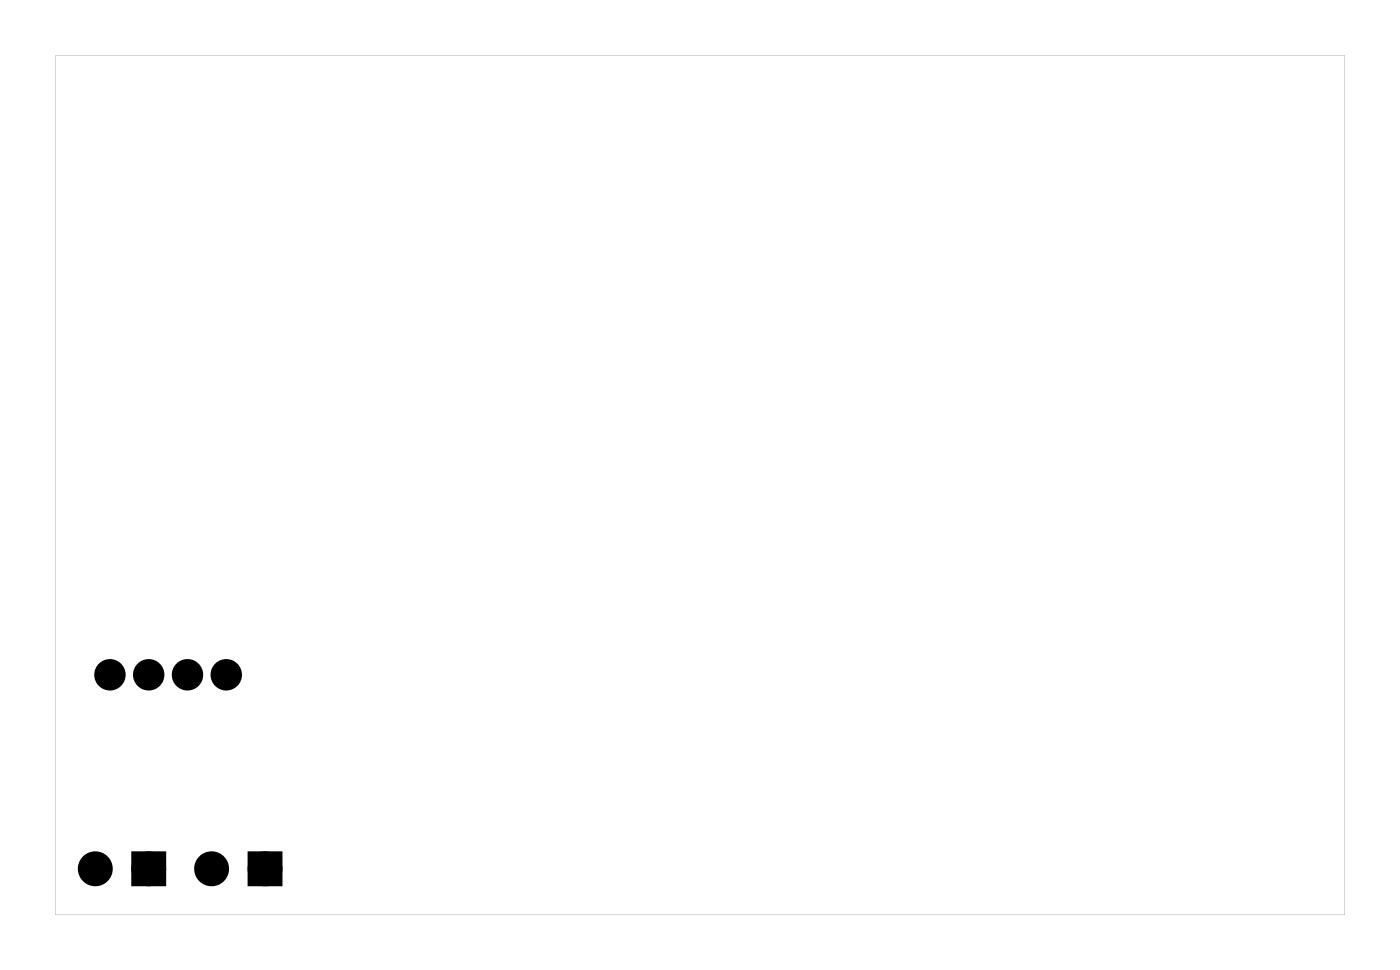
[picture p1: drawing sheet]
<svg xmlns="http://www.w3.org/2000/svg" width="92mm" height="63mm" viewBox="0 0 92 63" stroke-linecap="round" stroke-linejoin="round" font-family="sans-serif">
<g fill="#000">
<path d="M9 56.1h1.5v1.5h-1.5zM16.6 56.1h1.5v1.5h-1.5z"/>
<path d="M3.6 3.6h84.5v56.3h-84.5zM3.6 3.6v56.3h84.5v-56.3z"/>
</g>
<g fill="#000">
<circle cx="6.2" cy="56.9" r=".76"/>
<circle cx="7.2" cy="44.2" r=".7"/>
<circle cx="9.7" cy="44.2" r=".7"/>
<circle cx="9.7" cy="56.9" r=".76"/>
<circle cx="12.3" cy="44.2" r=".7"/>
<circle cx="13.9" cy="56.9" r=".76"/>
<circle cx="14.8" cy="44.2" r=".7"/>
<circle cx="17.4" cy="56.9" r=".76"/>
</g>
<g fill="none" stroke="#000" stroke-width=".66" stroke-linecap="butt">
<circle cx="7.2" cy="44.2" r=".7"/>
<circle cx="9.7" cy="44.2" r=".7"/>
<circle cx="12.3" cy="44.2" r=".7"/>
<circle cx="14.8" cy="44.2" r=".7"/>
</g>
<g fill="none" stroke="#000" stroke-width=".76" stroke-linecap="butt">
<path d="M9 56.1h1.5v1.5h-1.5zM16.6 56.1h1.5v1.5h-1.5z"/>
<circle cx="6.2" cy="56.9" r=".76"/>
<circle cx="9.7" cy="56.9" r=".76"/>
<circle cx="13.9" cy="56.9" r=".76"/>
<circle cx="17.4" cy="56.9" r=".76"/>
</g>
</svg>
